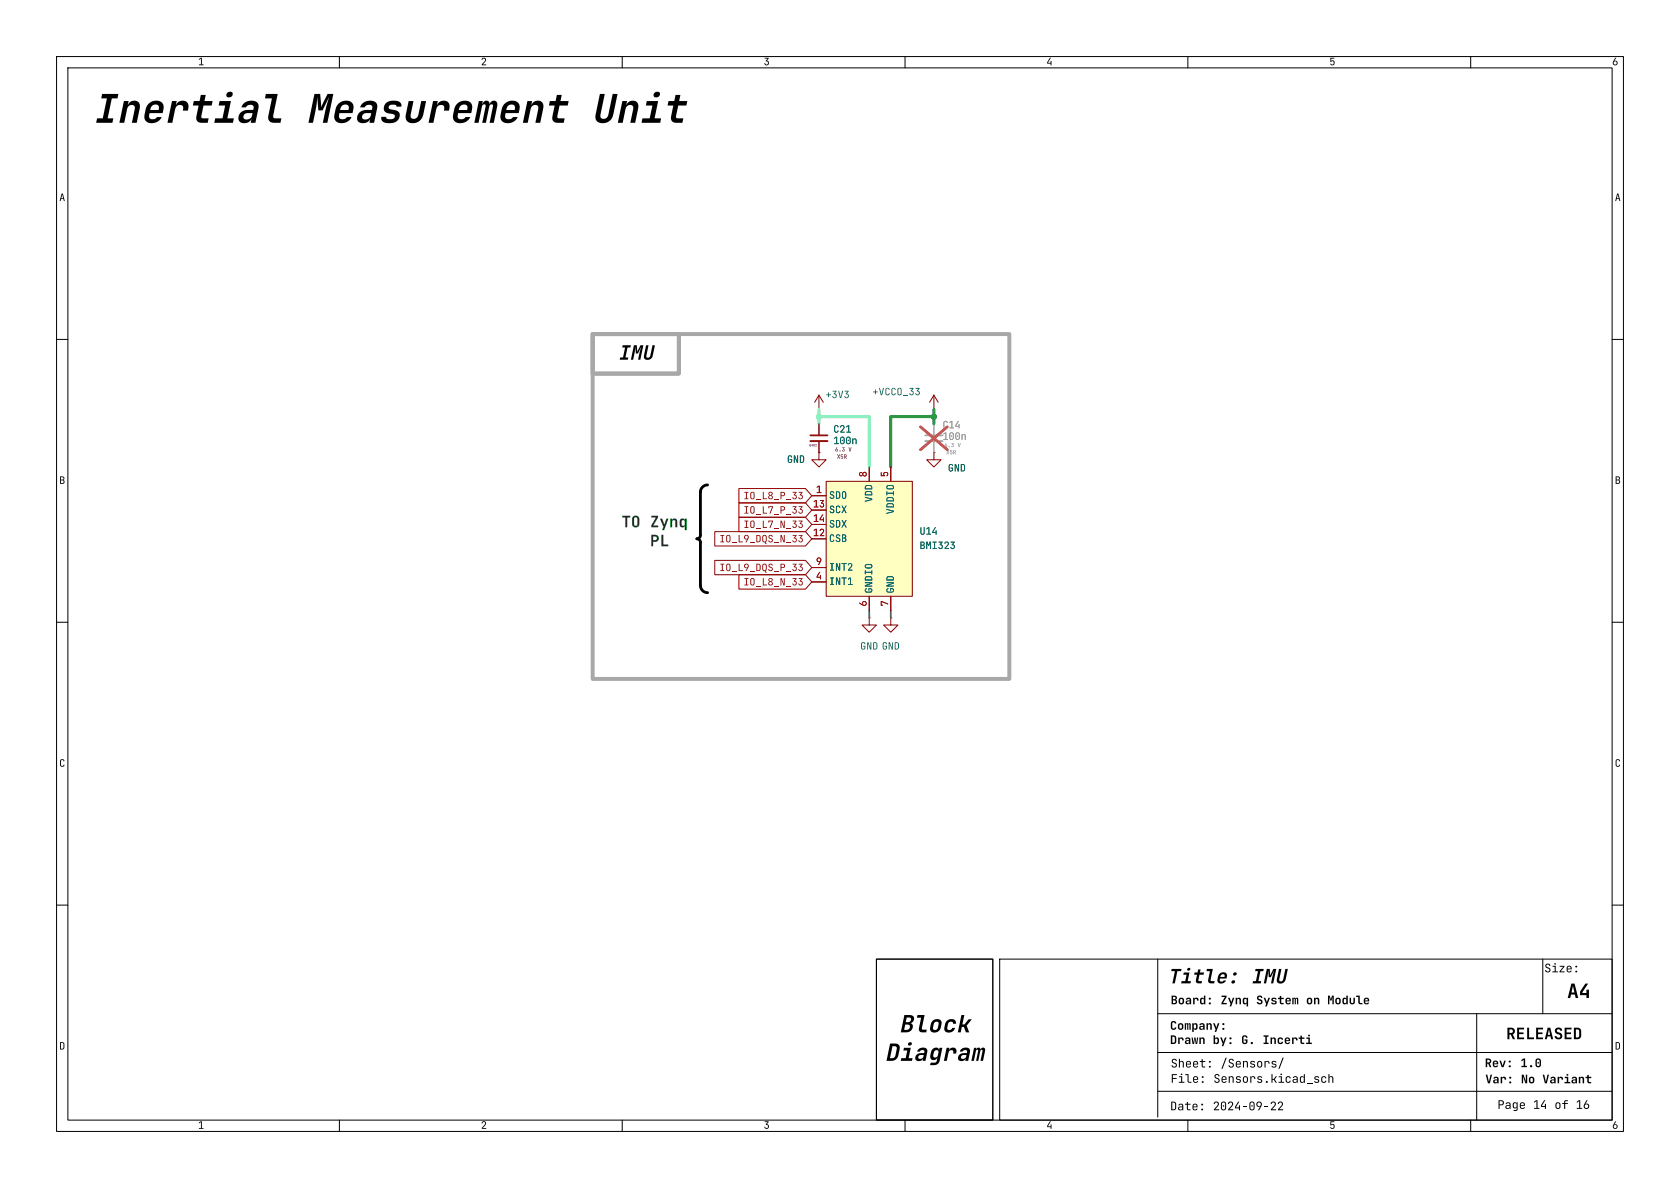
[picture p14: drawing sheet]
<svg xmlns="http://www.w3.org/2000/svg" width="297mm" height="210mm" viewBox="0 0 297 210" stroke-linecap="round" stroke-linejoin="round" font-family="sans-serif">
<defs><g id="words">
<text font-size="7" x="54.1" y="24.3">Measurement Unit</text>
<g font-size="4.2">
<text x="158.9" y="184">Block</text>
<text x="156.4" y="189.1">Diagram</text>
</g>
<g font-size="2.1">
<text x="273" y="172.7">Size:</text>
<text x="207" y="178.3">Board:</text>
<text x="215.8" y="178.3">Zynq System on Module</text>
<text x="206.8" y="184.1">Company: Drawn</text>
<text x="227" y="184.1">by:</text>
<text x="207" y="189.5">Sheet:</text>
<text x="262.5" y="189.4">Rev:</text>
<text x="268.8" y="189.4">1.0</text>
<text x="214.5" y="192.2">Sensors.kicad_sch</text>
<text x="262.6" y="192.3">Var:</text>
<text x="268.9" y="192.3">No Variant</text>
</g>
<text font-size="1.8" fill="#791879" x="147.3" y="79.2">100n</text>
<text font-size="1.8" fill="#a4a4a4" x="166.6" y="78.4">100n</text>
<g font-size="1.8" fill="#a90000">
<text x="143.7" y="89.9">13</text>
<text x="144.2" y="87.4">1</text>
<text x="153.4" y="84.4" transform="rotate(-90 153.4 84.4)">8</text>
<text x="157.2" y="84.4" transform="rotate(-90 157.2 84.4)">5</text>
<text x="143.7" y="92.5">14</text>
<text x="143.7" y="95">12</text>
<text x="144.2" y="100.1">9</text>
<text x="144.2" y="102.6">4</text>
<text x="153.4" y="107.2" transform="rotate(-90 153.4 107.2)">6</text>
<text x="157.2" y="107.2" transform="rotate(-90 157.2 107.2)">7</text>
</g>
<text font-size="1" fill="#791879" x="147.6" y="80.2">6.3</text>
<text font-size="1" fill="#a4a4a4" x="166.9" y="79.4">6.3</text>
<text font-size=".6" fill="#840084" x="143.1" y="79.1">0402</text>
</g></defs>
<g fill="none" stroke="#000" stroke-width=".18">
<path d="M10 10h277v190h-277zM12 12h273v186h-273zM60 10v2M110 10v2M160 10v2M210 10v2M260 10v2M10 60h2M285 60h2M10 110h2M285 110h2M10 160h2"/>
<path d="M176.7 169.5h108.3v28.5h-108.3zM204.7 169.5v28M204.7 179.2h80.2M261.1 179.2v18.8M272.7 169.5v9.7M285 160h2M60 198v2M110 198v2M160 198v2M204.7 186.1h80.2M204.7 192.9h80.2M210 198v2"/>
<path d="M260 198v2"/>
</g>
<g fill="#000">
<path d="M35.2 10.4l.5-.2v1.2h.3v.1h-.8v-.1h.3v-1.1l-.3 .3zM85.2 10.3a.43 .43 0 0 1 .7 .1 .43 .43 0 0 1-.2 .6l-.3 .4h.6v.1h-.8v-.1l.4-.5a.28 .28 0 0 0 .2-.3 .28 .28 0 0 0-.2-.2 .28 .28 0 0 0-.3 .2h-.2zM135.2 10.2h.7l-.3 .5a.42 .42 0 0 1 .4 .4 .42 .42 0 0 1-.4 .4 .42 .42 0 0 1-.5-.3h.2a.29 .29 0 0 0 .4 .1 .29 .29 0 0 0 .1-.4 .29 .29 0 0 0-.4-.1l.3-.4h-.5zM185.6 10.2h.2l-.5 .9h.4v-.3h.2v.7h-.2v-.3h-.6v-.2zM235.2 10.2h.7v.2h-.6v.4a.39 .39 0 0 1 .6 0 .39 .39 0 0 1 0 .5l-.4 .3-.2-.1-.1-.3 .2 .1a.26 .26 0 0 0 .3 0 .26 .26 0 0 0 0-.3 .26 .26 0 0 0-.4-.1h-.1zM285.5 10.2h.2l-.3 .6a.42 .42 0 0 1 .6 .3 .42 .42 0 0 1-.4 .5 .42 .42 0 0 1-.5-.4l.2-.1a.27 .27 0 0 0 .4 .3 .27 .27 0 0 0 0-.5 .27 .27 0 0 0-.4 .1l-.2 .1zM10.9 34.2h.2l.4 1.3h-.2l-.1-.3h-.4l-.1 .3h-.2l.2-.5h.5l-.2-.7-.2 .7h-.1zM285.9 34.2h.2l.4 1.3h-.2l-.1-.3h-.4l-.1 .3h-.2l.2-.5h.5l-.2-.7-.2 .7h-.1zM10.6 84.2h.6l.2 .2v.3l-.2 .1 .2 .2v.3l-.2 .2h-.6v-.1h.5l.2-.2-.2-.2-.3-.1v.5h-.2v-.6h.5l.1-.2-.1-.2h-.3v.4h-.2zM285.6 84.2h.6l.2 .2v.3l-.2 .1 .2 .2v.3l-.2 .2h-.6v-.1h.5l.2-.2-.2-.2-.3-.1v.5h-.2v-.6h.5l.1-.2-.1-.2h-.3v.4h-.2zM10.7 134.3l.5-.1 .2 .3-.2 .1-.2-.3-.2 .1v.9l.3 .1 .1-.2h.2a.39 .39 0 0 1-.4 .4 .39 .39 0 0 1-.4-.4zM285.7 134.3l.5-.1 .2 .3-.2 .1-.2-.3-.2 .1v.9l.3 .1 .1-.2h.2a.39 .39 0 0 1-.4 .4 .39 .39 0 0 1-.4-.4z"/>
<path d="M207.1 171.3h1.8l-.1 .4h-.7l-.4 2.1h-.4l.4-2.1h-.6zM207.1 176h.5a.38 .38 0 0 1 .5 .3 .38 .38 0 0 1-.3 .4 .42 .42 0 0 1 .3 .5 .42 .42 0 0 1-.5 .3h-.5v-.2h.6l.1-.3-.4-.2v.5h-.3v-.7h.6l.1-.2-.4-.2v.4h-.3zM209.3 171.9h1l-.3 1.5h.5v.4h-1.7l.1-.4h.6l.3-1.1h-.6zM211.2 171.9h.5l.1-.5h.4l-.1 .5h.8l-.1 .4h-.7l-.2 1.1h.6l-.1 .4h-.5a.43 .43 0 0 1-.5-.5l.2-1h-.5zM212.2 176.5l.4-.1 .2 .2v-.6h.3v1.5h-.3v-.2l-.2 .2-.4-.1-.1-.6h.3v.4l.2 .1 .2-.1v-.4l-.2-.2-.2 .2h-.3zM213.4 171.3h1l-.4 2 .1 .1h.6v.4h-.6a.47 .47 0 0 1-.5-.6l.3-1.5h-.6zM216 176h.8v.2l-.6 1.1h.7v.2h-1v-.2l.7-1.1h-.6zM215.6 172.1a.75 .75 0 0 1 1-.1 .75 .75 0 0 1 .2 1h-1.1a.37 .37 0 0 0 .1 .5 .37 .37 0 0 0 .5-.2h.4a.77 .77 0 0 1-.8 .6 .77 .77 0 0 1-.7-.8l.1-.4h1.2a.39 .39 0 0 0-.4-.5 .39 .39 0 0 0-.4 .5h-.4zM222 171.3h1.4l-.1 .4h-.5l-.3 1.7h.5l-.1 .4h-1.5l.1-.4h.5l.4-1.7h-.5zM222.3 176.1l.3-.1a.46 .46 0 0 1 .6 .4h-.3a.21 .21 0 0 0-.2-.2 .21 .21 0 0 0-.2 .2 .21 .21 0 0 0 .1 .2 .5 .5 0 0 1 .6 .5 .5 .5 0 0 1-.5 .5 .5 .5 0 0 1-.5-.5h.2a.24 .24 0 0 0 .4 .2 .24 .24 0 0 0 0-.4 .49 .49 0 0 1-.5-.2 .49 .49 0 0 1 0-.6zM224 171.3h.5v1.2l.6-1.2h.5l-.5 2.5h-.4l.6-2.3-.6 1.2h-.4l-.1-1.1-.4 2.2h-.4zM226.1 171.3h.4l-.3 1.8a.35 .35 0 0 0 .3 .4 .35 .35 0 0 0 .4-.4l.3-1.8h.5l-.4 1.8a.84 .84 0 0 1-.7 .7 .84 .84 0 0 1-.9-.4z"/>
<path d="M234.8 176h.3l.2 .7 .2-.7h.3v1.5h-.3l.1-1.3-.2 .7h-.2l-.2-.7v1.3h-.2zM237.4 176.5l.4-.1 .2 .2v-.6h.3v1.5h-.3v-.2l-.2 .2-.4-.1-.1-.6h.3v.4l.2 .1 .2-.1v-.4l-.2-.2-.2 .2h-.3zM239.7 176h.7v1.2l.5 .1v.2h-.5l-.2-.1-.1-1.2h-.4zM273.3 170.4l.2-.1a.43 .43 0 0 1 .6 .4h-.2a.26 .26 0 0 0-.2-.2 .26 .26 0 0 0-.3 .2 .26 .26 0 0 0 .2 .3 .49 .49 0 0 1 .5 .3 .49 .49 0 0 1-.3 .6 .49 .49 0 0 1-.6-.2l-.1-.2h.2a.28 .28 0 0 0 .5 .2 .28 .28 0 0 0-.1-.5 .48 .48 0 0 1-.4-.2 .48 .48 0 0 1 0-.6zM277.8 173.9h.6l.6 2.5h-.4l-.2-.6h-.7l-.1 .6h-.4l.2-1h.9l-.2-1.1-.3 1.1h-.4zM280.3 173.9h.5l-1 1.6h.7v-.5h.4v1.4h-.4v-.5h-1.2v-.6zM10.6 184.2l.6 .1 .2 .3-.1 .8-.7 .1v-.1a.38 .38 0 0 0 .6-.3v-.6l-.4-.1v1h-.2zM35.2 198.4l.5-.2v1.2h.3v.1h-.8v-.1h.3v-1l-.3 .2zM85.2 198.3a.43 .43 0 0 1 .7 .1 .43 .43 0 0 1-.2 .6l-.3 .4h.6v.1h-.8v-.1l.4-.5a.28 .28 0 0 0 .2-.3 .28 .28 0 0 0-.2-.2 .28 .28 0 0 0-.3 .2h-.2zM135.2 198.2h.7l-.3 .5a.42 .42 0 0 1 .4 .4 .42 .42 0 0 1-.4 .5 .42 .42 0 0 1-.5-.4h.2a.29 .29 0 0 0 .4 .1 .29 .29 0 0 0 .1-.4 .29 .29 0 0 0-.4 0l.3-.5h-.5zM185.6 198.2h.2l-.5 .9h.4v-.3h.2v.7h-.2v-.2h-.6v-.3zM207.2 189.9h.9v.1h-.8v.6h.7v.1h-.7v.7h-.1z"/>
<path d="M207.1 180.6l.6-.1 .2 .3-.2 .1-.2-.2-.2 .1v1h.2l.2-.2h.3a.49 .49 0 0 1-.5 .5 .49 .49 0 0 1-.5-.5zM207.1 194.7l.6 .1 .2 .4-.1 .9-.3 .2h-.4v-.2a.44 .44 0 0 0 .6-.3v-.8l-.5-.1v1.2h-.1zM207.3 187.3l.2-.1a.43 .43 0 0 1 .5 .4h-.1a.26 .26 0 0 0-.3-.3 .26 .26 0 0 0-.2 .2 .26 .26 0 0 0 .1 .3 .49 .49 0 0 1 .6 .4 .49 .49 0 0 1-.4 .5 .49 .49 0 0 1-.6-.2v-.2h.2a.28 .28 0 0 0 .4 .3 .28 .28 0 0 0 0-.5 .48 .48 0 0 1-.5-.3 .48 .48 0 0 1 .1-.5zM208.4 190.3h.6v.9h.4v.2h-1v-.2h.4v-.8h-.4zM208.4 187.2h.2v.6l.2-.3 .4 .2 .1 1h-.2v-.7a.25 .25 0 0 0-.3-.3 .25 .25 0 0 0-.2 .3v.7h-.2zM208.4 181l.1-.1a.47 .47 0 0 1 .7 .4v.3a.48 .48 0 0 1-.5 .5 .48 .48 0 0 1-.5-.5v-.3h.3l.1 .5h.2l.1-.1-.1-.6-.6 .2zM208.4 195.3l.2-.2a.41 .41 0 0 1 .6 .4v.8h-.2v-.3a.39 .39 0 0 1-.4 .3 .39 .39 0 0 1-.3-.4h.1l.2 .2a.31 .31 0 0 0 .3 0 .31 .31 0 0 0 .1-.4h-.4l-.2 .2h-.1l.1-.2 .6-.1a.26 .26 0 0 0-.2-.3 .26 .26 0 0 0-.3 .1h-.2zM209.5 180.9h.2v.1l.1-.1 .3 .1 .1-.1h.2l.1 1.1h-.2l-.1-.9-.1 .9h-.2l-.1-.9-.1 .9h-.2zM209.5 195.1h.3v-.3h.2v.3h.5v.2h-.5v.7l.4 .1v.2l-.5-.1-.1-.9h-.3zM209.5 189.9h.6v1.2l.5 .1v.2h-.4l-.2-.1-.1-1.3h-.4zM210.9 195.2l.5-.1a.49 .49 0 0 1 .3 .6h-.7a.29 .29 0 0 0 .1 .4 .29 .29 0 0 0 .4-.1h.2a.46 .46 0 0 1-.5 .3 .46 .46 0 0 1-.4-.5v-.3l.7 .1a.27 .27 0 0 0-.2-.3 .27 .27 0 0 0-.3 .2h-.2zM210.8 180.9h.2v.2l.2-.2h.3l.2 .3v.5l-.1 .3-.3 .1-.3-.3v.6h-.2v-1.1h.2l.1 .4 .2 .1 .2-.1v-.5l-.3-.1-.2 .2h-.2z"/>
<path d="M211 190.4l.5-.1a.49 .49 0 0 1 .3 .6h-.7a.29 .29 0 0 0 .1 .3 .29 .29 0 0 0 .4-.1h.2a.46 .46 0 0 1-.5 .3 .46 .46 0 0 1-.4-.4v-.3h.7a.27 .27 0 0 0-.2-.3 .27 .27 0 0 0-.3 .3h-.2zM212.1 181l.4-.1a.4 .4 0 0 1 .5 .4v.7h-.3v-.2a.38 .38 0 0 1-.4 .3 .38 .38 0 0 1-.3-.4h.2l.2 .2a.25 .25 0 0 0 .3-.1 .25 .25 0 0 0 0-.3l-.7 .2 .2-.3h.5l-.1-.3-.6 .1zM213.3 180.9h.2v.2l.3-.2 .3 .1 .1 1h-.2v-.8l-.2-.1-.2 .1-.1 .8h-.2zM214.7 194.8a.5 .5 0 0 1 .8 .1 .5 .5 0 0 1-.3 .8l-.4 .4h.7v.2h-.9v-.2l.6-.7a.29 .29 0 0 0 0-.5 .29 .29 0 0 0-.4 .3h-.2zM214.5 180.9h.2l.3 .8 .3-.8h.3l-.6 1.5h-.3l.2-.4zM214.8 190l.3-.1a.43 .43 0 0 1 .5 .4h-.2a.26 .26 0 0 0-.2-.3 .26 .26 0 0 0-.3 .2 .26 .26 0 0 0 .2 .3 .49 .49 0 0 1 .5 .4 .49 .49 0 0 1-.3 .5 .49 .49 0 0 1-.6-.2v-.2h.2a.28 .28 0 0 0 .4 .3 .28 .28 0 0 0 0-.5 .48 .48 0 0 1-.5-.3 .48 .48 0 0 1 0-.5zM216.7 187h.2l-.8 1.9h-.2zM216 194.8l.1-.1a.46 .46 0 0 1 .7 .5v.6a.46 .46 0 0 1-.5 .5 .46 .46 0 0 1-.5-.5v-.6h.2v.6a.28 .28 0 0 0 .3 .3 .28 .28 0 0 0 .3-.3v-.6a.28 .28 0 0 0-.3-.3 .28 .28 0 0 0-.3 .3h-.2zM217.2 194.8a.5 .5 0 0 1 .8 .1 .5 .5 0 0 1-.3 .8l-.4 .4h.7v.2h-.9v-.2l.6-.7a.29 .29 0 0 0 0-.5 .29 .29 0 0 0-.4 .3h-.2zM217.3 187.3l.3-.1a.43 .43 0 0 1 .5 .4h-.2a.26 .26 0 0 0-.2-.3 .26 .26 0 0 0-.3 .2 .26 .26 0 0 0 .2 .3 .49 .49 0 0 1 .5 .4 .49 .49 0 0 1-.3 .5 .49 .49 0 0 1-.6-.2v-.2h.2a.28 .28 0 0 0 .4 .3 .28 .28 0 0 0 0-.5 .48 .48 0 0 1-.5-.3 .48 .48 0 0 1 0-.5zM218.6 187.7l.5-.1a.49 .49 0 0 1 .3 .6h-.7a.29 .29 0 0 0 .1 .3 .29 .29 0 0 0 .4-.1h.2a.46 .46 0 0 1-.5 .3 .46 .46 0 0 1-.4-.4v-.3h.7a.27 .27 0 0 0-.2-.3 .27 .27 0 0 0-.3 .3h-.2zM218.9 194.7h.2l-.6 1.1h.5v-.4h.2v.9h-.2v-.4h-.7v-.3z"/>
<path d="M219.7 187.6h.2v.2l.3-.3 .4 .2v1h-.2v-.7a.25 .25 0 0 0-.2-.3 .25 .25 0 0 0-.3 .3v.7h-.2zM219.7 195.5h.7v.2h-.7zM221.1 187.6l.5-.1 .3 .3-.4-.1-.3 .1a.4 .4 0 0 0 .5 .3l.1 .1a.43 .43 0 0 1-.2 .6 .43 .43 0 0 1-.6-.4h.2a.24 .24 0 0 0 .3 .2 .24 .24 0 0 0 .1-.4 .4 .4 0 0 1-.5-.1 .4 .4 0 0 1 0-.5zM221 194.8l.1-.1a.46 .46 0 0 1 .7 .5v.6a.46 .46 0 0 1-.5 .5 .46 .46 0 0 1-.4-.5v-.6h.2v.6a.28 .28 0 0 0 .2 .3 .28 .28 0 0 0 .3-.3v-.6a.28 .28 0 0 0-.3-.3 .28 .28 0 0 0-.2 .3h-.2zM222.3 194.8a.53 .53 0 0 1 .7 .1 .53 .53 0 0 1 0 .7l-.4 .7h-.2l.4-.7h-.5l-.2-.4h.2a.31 .31 0 0 0 .4 .3 .31 .31 0 0 0 .1-.5 .31 .31 0 0 0-.5 .1l-.2 .1zM222.4 187.7l.2-.2a.43 .43 0 0 1 .5 .5v.3a.45 .45 0 0 1-.4 .4 .45 .45 0 0 1-.5-.4v-.3h.2v.3a.26 .26 0 0 0 .3 .3 .26 .26 0 0 0 .3-.3v-.3a.26 .26 0 0 0-.3-.3 .26 .26 0 0 0-.3 .3h-.2zM223.5 195.5h.7v.2h-.7zM223.6 187.6h.1v.2a.38 .38 0 0 1 .5-.2 .38 .38 0 0 1 .2 .4h-.1a.26 .26 0 0 0-.3-.3 .26 .26 0 0 0-.3 .3v.7h-.1zM224.6 183.4h.3v.2l.2-.2 .4 .1 .1 1.1h-.3v-.8l-.2-.2-.2 .2v.8h-.3zM224.8 194.8a.5 .5 0 0 1 .7 .1 .5 .5 0 0 1-.2 .8l-.4 .4h.7v.2h-.9v-.2l.6-.7a.29 .29 0 0 0 0-.5 .29 .29 0 0 0-.5 .3h-.2zM224.8 189.9h.2v.8h.2l.3-.4h.2l-.3 .5 .4 .6h-.3l-.3-.5h-.2v.5h-.2zM224.9 187.6l.5-.1 .3 .3-.4-.1-.3 .1a.4 .4 0 0 0 .5 .3l.1 .1a.43 .43 0 0 1-.3 .6 .43 .43 0 0 1-.5-.4h.2a.24 .24 0 0 0 .3 .2 .24 .24 0 0 0 .1-.4 .4 .4 0 0 1-.5-.1 .4 .4 0 0 1 0-.5z"/>
<path d="M226 194.8a.5 .5 0 0 1 .8 .1 .5 .5 0 0 1-.2 .8l-.4 .4h.6v.2h-.9v-.2l.6-.7a.29 .29 0 0 0 0-.5 .29 .29 0 0 0-.4 .3h-.2zM226.7 187h.2l-.7 1.9h-.2zM226 183.5l.3-.1a.46 .46 0 0 1 .5 .4h-.2l-.3-.2-.2 .2 .1 .5 .6-.1a.49 .49 0 0 1-.5 .4 .49 .49 0 0 1-.4-.5zM229.9 190.3l.4-.1 .2 .3v-.6h.2v1.5h-.2v-.2l-.2 .2h-.3l-.2-.3v-.4h.2v.3a.26 .26 0 0 0 .2 .3 .26 .26 0 0 0 .3-.3v-.3a.26 .26 0 0 0-.3-.3 .26 .26 0 0 0-.2 .3h-.2zM231 183.4h.6v.9h.3v.3h-1v-.3h.4v-.7h-.3zM232.5 190.3l.4-.1 .3 .3-.4-.1-.3 .1a.4 .4 0 0 0 .6 .3v.1a.43 .43 0 0 1-.2 .6 .43 .43 0 0 1-.6-.4h.2a.24 .24 0 0 0 .3 .2 .24 .24 0 0 0 .1-.4 .4 .4 0 0 1-.5-.1 .4 .4 0 0 1 .1-.5zM233.7 190.4l.3-.2a.4 .4 0 0 1 .5 .4h-.2l-.1-.2a.27 .27 0 0 0-.4 .3v.3a.27 .27 0 0 0 .2 .3 .27 .27 0 0 0 .3-.3h.2a.46 .46 0 0 1-.5 .4 .46 .46 0 0 1-.4-.4zM234.8 189.9h.2v.6l.3-.3 .4 .2v1h-.2v-.7a.25 .25 0 0 0-.2-.3 .25 .25 0 0 0-.3 .3v.7h-.2zM235.2 198.2h.7v.2h-.6v.4a.39 .39 0 0 1 .6 0 .39 .39 0 0 1 0 .5l-.4 .3-.2-.1-.1-.2h.2a.26 .26 0 0 0 .3 0 .26 .26 0 0 0 0-.3 .26 .26 0 0 0-.4 0h-.1zM262.7 190h.2l.3 1.3 .3-1.3h.3l-.4 1.5h-.4zM262.7 187.1h.6l.3 .3a.46 .46 0 0 1-.2 .6l.3 .6h-.3l-.3-.6h-.2v.6h-.2v-.8h.5l.2-.2-.1-.2-.4-.1v.5h-.2zM264.9 194.5h.5a.45 .45 0 0 1 .5 .4 .45 .45 0 0 1-.5 .5h-.3v.6h-.2v-.8h.5a.28 .28 0 0 0 .3-.3 .28 .28 0 0 0-.3-.2h-.3v.5h-.2z"/>
<path d="M266.3 195l.2-.1a.41 .41 0 0 1 .6 .3v.8h-.2v-.2a.39 .39 0 0 1-.4 .2 .39 .39 0 0 1-.4-.3h.2l.2 .2a.31 .31 0 0 0 .3-.1 .31 .31 0 0 0 .1-.3h-.4l-.2 .2h-.2l.2-.3 .6-.1a.26 .26 0 0 0-.2-.3 .26 .26 0 0 0-.3 .2h-.2zM266.5 181.7h.6a.61 .61 0 0 1 .7 .4 .61 .61 0 0 1-.4 .7l.4 .9h-.3l-.4-.8h-.3v.8h-.3v-1.1h.6a.31 .31 0 0 0 .4-.3 .31 .31 0 0 0-.4-.3h-.3v.6h-.3zM267.5 195l.4-.1 .2 .2v-.2h.2v1.4l-.7 .1v-.2h.5v-.5l-.1 .2h-.3a.49 .49 0 0 1-.3-.6h.2v.2a.25 .25 0 0 0 .3 .3 .25 .25 0 0 0 .2-.3v-.2a.25 .25 0 0 0-.2-.3 .25 .25 0 0 0-.3 .3h-.2zM268.2 181.7h1.2v.3h-.8v.5h.7v.3h-.7v.6h.8v.3h-1.2zM269 187.4l.3-.3h.3v1.3h.3v.2h-.9v-.2h.4v-1l-.4 .2zM269 190h.4l.4 1.2-.1-1.2h.3v1.5h-.3l-.5-1.2 .1 1.2h-.3zM268.8 195l.5-.1a.49 .49 0 0 1 .3 .6h-.7a.29 .29 0 0 0 .1 .4 .29 .29 0 0 0 .4-.2h.2a.46 .46 0 0 1-.5 .3 .46 .46 0 0 1-.4-.4v-.3h.7a.27 .27 0 0 0-.2-.3 .27 .27 0 0 0-.3 .3h-.2zM270 181.7h.3v1.7h.9v.3h-1.2zM271.2 194.7l.4-.2h.2v1.3h.4v.2h-1v-.2h.4v-1.2l-.4 .4zM271.6 181.7h1.2v.3h-.9v.5h.8v.3h-.8v.6h.9v.3h-1.2zM271.6 187.2l.3-.1 .4 .1 .1 1a.49 .49 0 0 1-.5 .5 .49 .49 0 0 1-.5-.5v-.6h.3l.1 .8h.3l.1-.2-.1-.8-.2-.1-.2 .3h-.3zM272.7 190h.3l.3 1.3 .3-1.3h.2l-.3 1.5h-.4z"/>
<path d="M273 194.5h.2l-.6 1h.5v-.4h.2v.9h-.2v-.3h-.7v-.3zM273.6 181.7h.5l.5 2h-.4l-.1-.5h-.5l-.1 .5h-.4l.2-.8h.7l-.2-.9-.2 .9h-.3zM275.1 181.8a.66 .66 0 0 1 .6-.1 .66 .66 0 0 1 .5 .5h-.4a.28 .28 0 0 0-.2-.3 .28 .28 0 0 0-.3 .2 .28 .28 0 0 0 .1 .4 .67 .67 0 0 1 .8 .6 .67 .67 0 0 1-.7 .7 .67 .67 0 0 1-.7-.6h.4a.32 .32 0 0 0 .5 .2 .32 .32 0 0 0-.1-.5 .66 .66 0 0 1-.6-.4 .66 .66 0 0 1 .1-.7zM275.1 195l.2-.1a.43 .43 0 0 1 .6 .4v.3a.45 .45 0 0 1-.5 .4 .45 .45 0 0 1-.4-.4v-.3h.2v.3a.26 .26 0 0 0 .2 .3 .26 .26 0 0 0 .3-.3v-.3a.26 .26 0 0 0-.3-.3 .26 .26 0 0 0-.2 .3h-.2zM276.2 195h.3l.2-.5h.5v.2h-.5v.3h.5v.2h-.5v.8h-.2v-.8h-.3zM276.6 181.7h1.2v.3h-.9v.5h.8v.3h-.8v.6h.9v.3h-1.2zM278.8 194.7l.3-.2h.3v1.3h.3v.2h-.9v-.2h.4v-1.2l-.4 .4zM278.2 181.7h.7a.62 .62 0 0 1 .6 .6v.8a.62 .62 0 0 1-.6 .6h-.7v-.3l.9-.1 .1-1.1-.2-.2h-.4v1.4h-.4zM280.5 194.5h.2l-.4 .7a.49 .49 0 0 1 .6 .2 .49 .49 0 0 1-.2 .7 .49 .49 0 0 1-.7-.3v-.3h.2a.31 .31 0 0 0 .4 .3 .31 .31 0 0 0 .1-.5 .31 .31 0 0 0-.5 .2h-.2zM280.6 190h.3v.3h.4v.3h-.4v.6l.4 .1v.2l-.6-.1-.1-.8h-.3v-.3h.3zM285.5 198.2h.2l-.3 .6a.42 .42 0 0 1 .6 .3 .42 .42 0 0 1-.4 .5 .42 .42 0 0 1-.5-.4l.2-.1a.27 .27 0 0 0 .4 .3 .27 .27 0 0 0 0-.5 .27 .27 0 0 0-.4 .2h-.2zM285.6 184.2l.6 .1 .2 .3-.1 .8-.7 .1v-.1a.38 .38 0 0 0 .6-.3v-.6l-.4-.1v1h-.2z"/>
<circle cx="210.2" cy="171.3" r=".28"/>
<circle cx="218.1" cy="173.6" r=".31"/>
<circle cx="218.3" cy="172.2" r=".32"/>
<circle cx="274.9" cy="170.4" r=".14"/>
<circle cx="278.7" cy="170.9" r=".17"/>
<circle cx="278.7" cy="171.7" r=".17"/>
<circle cx="212.5" cy="196.1" r=".17"/>
<circle cx="212.5" cy="195.2" r=".17"/>
<circle cx="212.6" cy="190.4" r=".17"/>
<circle cx="212.6" cy="191.3" r=".17"/>
<circle cx="213.9" cy="187.7" r=".17"/>
<circle cx="213.9" cy="188.6" r=".17"/>
<circle cx="216.3" cy="181" r=".19"/>
<circle cx="216.3" cy="181.9" r=".19"/>
<circle cx="216.3" cy="195.5" r=".13"/>
<circle cx="221.3" cy="195.5" r=".13"/>
<circle cx="226.5" cy="189.9" r=".14"/>
<circle cx="231.4" cy="183" r=".17"/>
<circle cx="277.1" cy="190" r=".17"/>
</g>
<path d="M157.5 109.2v1.3h1.2l-1.2 1.3-1.3-1.3h1.3M157.5 109.2h.1" fill="none" stroke="#840000" stroke-width=".18"/>
<g fill="#006464">
<path d="M156.1 113.6l.5-.1 .2 .3-.2 .1-.2-.2-.2 .1 .1 .8 .2 .1 .1-.2v-.2h-.2v-.1h.4v.3a.38 .38 0 0 1-.4 .3 .38 .38 0 0 1-.4-.3z"/>
<path d="M157.1 113.5h.2l.4 1.1v-1.1h.2v1.3h-.3l-.4-1.1 .1 1.1h-.2z"/>
<path d="M158.2 113.5l.5 .1 .2 .3-.1 .8-.6 .1v-.1a.37 .37 0 0 0 .6-.3l-.1-.6-.4-.1v1h-.1z"/>
</g>
<path d="M153.7 109.2v1.3h1.2l-1.2 1.3-1.3-1.3h1.3M153.7 109.2h.1" fill="none" stroke="#840000" stroke-width=".18"/>
<g fill="#006464">
<path d="M152.3 113.6l.5-.1 .2 .3-.2 .1-.2-.2-.2 .1v.8l.3 .1 .1-.2v-.2h-.2v-.1h.4v.3a.38 .38 0 0 1-.4 .3 .38 .38 0 0 1-.4-.3z"/>
<path d="M153.3 113.5h.2l.4 1.1v-1.1h.1v1.3h-.2l-.4-1.1 .1 1.1h-.2z"/>
<path d="M154.4 113.5l.5 .1 .2 .3-.1 .8-.6 .1v-.1a.37 .37 0 0 0 .6-.3l-.1-.6-.4-.1v1h-.1z"/>
</g>
<path d="M146 85.1h15.3v20.3h-15.3z" fill="#ffffc2"/>
<path d="M143.5 87.6h2.5M146 85.1h15.3v20.3h-15.3z" fill="none" stroke="#840000" stroke-width=".18"/>
<g fill="#006464">
<path d="M146.8 86.9h.5l.2 .3h-.2a.22 .22 0 0 0-.2-.2 .22 .22 0 0 0-.2 .1 .22 .22 0 0 0 .1 .3 .41 .41 0 0 1 .5 .3 .41 .41 0 0 1-.3 .5 .41 .41 0 0 1-.5-.2v-.2h.1a.24 .24 0 0 0 .4 .2 .24 .24 0 0 0 0-.4 .41 .41 0 0 1-.4-.2 .41 .41 0 0 1 0-.5z"/>
<path d="M147.8 86.9h.5l.2 .3-.1 .8-.6 .2v-.2a.37 .37 0 0 0 .6-.2l-.1-.7-.4-.1v1h-.1z"/>
<path d="M148.9 86.9l.4-.1 .2 .2 .1 .8a.38 .38 0 0 1-.4 .4 .38 .38 0 0 1-.4-.4v-.6h.2v.7l.3 .1 .1-.1v-.8l-.2-.1-.2 .2h-.2z"/>
<path d="M146.8 89.5l.5-.1 .2 .3h-.2a.22 .22 0 0 0-.2-.2 .22 .22 0 0 0-.2 .2 .22 .22 0 0 0 .1 .2 .41 .41 0 0 1 .5 .3 .41 .41 0 0 1-.3 .5 .41 .41 0 0 1-.5-.2v-.1h.1a.24 .24 0 0 0 .4 .2 .25 .25 0 0 0 0-.5 .41 .41 0 0 1-.4-.2 .41 .41 0 0 1 0-.4z"/>
<path d="M147.9 89.5l.4-.1 .2 .3-.1 .1-.2-.3-.2 .1v.9l.2 .1 .2-.3h.1a.38 .38 0 0 1-.3 .4 .38 .38 0 0 1-.4-.4z"/>
<path d="M148.8 89.4h.2l.2 .5 .3-.5h.2l-.4 .6 .4 .7h-.2l-.3-.5-.3 .5h-.1l.3-.7z"/>
<path d="M146.8 92h.5l.2 .3h-.2a.22 .22 0 0 0-.2-.3 .22 .22 0 0 0-.2 .2 .22 .22 0 0 0 .1 .3 .41 .41 0 0 1 .5 .3 .41 .41 0 0 1-.3 .5 .41 .41 0 0 1-.5-.3v-.1h.1a.24 .24 0 0 0 .4 .2 .24 .24 0 0 0 0-.4 .41 .41 0 0 1-.4-.2 .41 .41 0 0 1 0-.5z"/>
<path d="M147.8 91.9l.5 .1 .2 .3-.1 .8-.6 .1v-.1a.37 .37 0 0 0 .6-.3l-.1-.6-.4-.1v1h-.1z"/>
<path d="M148.8 91.9h.2l.2 .5 .3-.5h.2l-.4 .7 .4 .6h-.2l-.3-.5-.3 .5h-.1l.3-.6z"/>
<path d="M146.8 94.6l.5-.1 .2 .3h-.2l-.2-.2-.2 .1v.9h.3l.1-.2h.2a.38 .38 0 0 1-.4 .4 .38 .38 0 0 1-.4-.4z"/>
<path d="M147.9 94.6l.5-.1 .1 .3h-.1a.22 .22 0 0 0-.2-.2 .22 .22 0 0 0-.2 .1 .22 .22 0 0 0 .1 .3 .41 .41 0 0 1 .5 .3 .41 .41 0 0 1-.3 .5 .41 .41 0 0 1-.5-.2v-.2h.1a.24 .24 0 0 0 .4 .2 .24 .24 0 0 0 0-.4 .41 .41 0 0 1-.5-.2 .41 .41 0 0 1 .1-.4z"/>
<path d="M148.9 94.5h.5l.2 .2v.2l-.2 .2 .2 .2v.2l-.2 .3h-.5v-.2h.5l.1-.2-.1-.2h-.4v.4h-.1v-.6h.4l.1-.2-.1-.2h-.3v.4h-.1z"/>
</g>
<path d="M143.5 100.3h2.5" fill="none" stroke="#840000" stroke-width=".18"/>
<g fill="#006464">
<path d="M146.7 99.6h.7v.1h-.2v1h.2v.2h-.7v-.2h.3v-1h-.3z"/>
<path d="M147.8 99.6h.2l.4 1.1v-1.1h.1v1.3h-.2l-.4-1.2v1.2h-.1z"/>
<path d="M148.8 99.6h.9v.1h-.4v1.2h-.2v-1.2h-.3z"/>
<path d="M150 99.6a.42 .42 0 0 1 .6 .1 .42 .42 0 0 1-.2 .6l-.3 .4h.6v.2h-.8v-.2l.4-.5a.27 .27 0 0 0 .3-.2 .27 .27 0 0 0-.3-.3 .27 .27 0 0 0-.3 .2h-.1z"/>
</g>
<path d="M143.5 102.9h2.5" fill="none" stroke="#840000" stroke-width=".18"/>
<g fill="#006464">
<path d="M146.7 102.1h.7v.1h-.2v1.1h.2v.1h-.7v-.1h.3v-1.1h-.3z"/>
<path d="M147.8 102.1h.2l.4 1.1v-1.1h.1v1.3h-.2l-.4-1.1v1.1h-.1z"/>
<path d="M148.8 102.1h.9v.1h-.4v1.2h-.2v-1.2h-.3z"/>
<path d="M149.9 102.3l.5-.2v1.2h.3v.1h-.8v-.1h.4v-1.1l-.4 .3z"/>
</g>
<path d="M153.7 82.6v2.5" fill="none" stroke="#840000" stroke-width=".18"/>
<g fill="#006464">
<path d="M152.9 87.8l1.3 .4v.2l-1.3 .3v-.2l1.2-.2-1.2-.3z"/>
<path d="M153 86.9h1l.2 .2v.5h-1.3v-.4h.1v.2h1.1l-.1-.3-.1-.1h-.7l-.3 .2z"/>
<path d="M153 85.8h1l.2 .2v.5h-1.3v-.3h.1v.1h1.1l-.1-.3-.1-.1h-.7l-.3 .3z"/>
</g>
<path d="M153.7 105.4v2.6" fill="none" stroke="#840000" stroke-width=".18"/>
<g fill="#006464">
<path d="M153 104.1l.3-.1v.1l-.3 .2 .1 .3h.8l.2-.2-.1-.2-.3-.1v.3h-.2v-.4h.3a.38 .38 0 0 1 .4 .4 .38 .38 0 0 1-.4 .3h-.8l-.1-.2z"/>
<path d="M152.9 102.9h1.3v.2l-1.1 .4h1.1v.2h-1.3v-.2l1.1-.4h-1.1z"/>
<path d="M153 101.9h1l.2 .2v.5h-1.3v-.3h.1v.1h1.1l-.1-.3-.1-.1h-.7l-.3 .3z"/>
<path d="M152.9 100.8h.1v.3h1.1v-.3h.1v.7h-.1v-.2h-1.1v.2h-.1z"/>
<path d="M153 99.8l.8-.1a.38 .38 0 0 1 .4 .4 .38 .38 0 0 1-.4 .4h-.7l-.2-.4 .3 .2h.7l.2-.1-.1-.3h-.8l-.3 .2z"/>
</g>
<path d="M157.5 82.6v2.5" fill="none" stroke="#840000" stroke-width=".18"/>
<g fill="#006464">
<path d="M156.7 89.9l1.3 .4v.2l-1.3 .3v-.1l1.2-.3-1.2-.3z"/>
<path d="M156.8 89h1l.2 .2v.5h-1.3v-.3h.2v.1h1l-.1-.3-.1-.1h-.7l-.3 .3z"/>
<path d="M156.8 88l1-.1 .2 .2v.5h-1.3v-.3h.2v.2h1l-.1-.3-.1-.1h-.7l-.3 .2z"/>
<path d="M156.7 86.9h.2v.2h1v-.2h.1v.6h-.1v-.2h-1v.2h-.2z"/>
<path d="M156.8 85.9l.9-.1a.38 .38 0 0 1 .3 .3 .38 .38 0 0 1-.3 .4h-.8l-.2-.4 .3 .2h.7l.2-.1-.1-.2-.8-.1-.3 .2z"/>
</g>
<path d="M157.5 105.4v2.6" fill="none" stroke="#840000" stroke-width=".18"/>
<g fill="#006464">
<path d="M156.8 104.1l.3-.1v.1l-.3 .2 .1 .3h.8l.2-.2-.1-.2-.3-.1v.3h-.2v-.4h.4a.38 .38 0 0 1 .3 .4 .38 .38 0 0 1-.3 .3h-.9l-.1-.2z"/>
<path d="M156.7 102.9h1.3v.2l-1.1 .4h1.1v.2h-1.3v-.2l1.1-.4h-1.1z"/>
<path d="M156.8 101.9h1l.2 .2v.5h-1.3v-.3h.2v.1h1l-.1-.3-.1-.1h-.7l-.3 .3z"/>
<path d="M162.7 93.2h.2v1l.2 .2 .2-.2v-1h.2v1a.37 .37 0 0 1-.4 .3 .37 .37 0 0 1-.4-.3z"/>
<path d="M163.8 93.4l.5-.2v1.2h.3v.1h-.8v-.1h.3v-1.1l-.3 .3z"/>
<path d="M165.3 93.2h.2l-.5 .9h.4v-.3h.2v.7h-.2v-.3h-.6v-.2z"/>
<path d="M162.7 95.7l.6 .1 .1 .1v.3l-.1 .2 .2 .1v.3l-.2 .2h-.6v-.1h.5l.1-.2-.1-.2-.3-.1v.5h-.2v-.6h.5l.1-.2-.1-.2h-.3v.4h-.2z"/>
<path d="M163.8 95.7h.2l.2 .7 .1-.7h.3v1.3h-.2v-1.2l-.2 .7h-.1l-.2-.7v1.2h-.1z"/>
<path d="M164.9 95.7h.7v.2h-.3v1h.3v.1h-.7v-.1h.2v-1h-.2z"/>
<path d="M165.9 95.7h.7l-.3 .5a.41 .41 0 0 1 .4 .4 .41 .41 0 0 1-.4 .5 .41 .41 0 0 1-.4-.4h.1a.28 .28 0 0 0 .4 .1 .28 .28 0 0 0 .1-.4 .28 .28 0 0 0-.4 0l.3-.5h-.5z"/>
<path d="M167.1 95.8a.42 .42 0 0 1 .6 .1 .42 .42 0 0 1-.2 .6l-.3 .4h.6v.1h-.8v-.1l.4-.5a.27 .27 0 0 0 .2-.2 .27 .27 0 0 0-.2-.3 .27 .27 0 0 0-.3 .2h-.1z"/>
<path d="M168.1 95.7h.7l-.3 .5a.41 .41 0 0 1 .3 .4 .41 .41 0 0 1-.4 .5 .41 .41 0 0 1-.4-.4h.2a.28 .28 0 0 0 .4 .1 .28 .28 0 0 0 .1-.4 .28 .28 0 0 0-.4 0l.3-.5h-.5z"/>
</g>
<path d="M165.1 80v1.3h1.3l-1.3 1.3-1.3-1.3h1.3M165.1 80h.1" fill="none" stroke="#840000" stroke-width=".18"/>
<g fill="#006464">
<path d="M167.8 82.1l.5-.1 .2 .3-.2 .1-.2-.2-.2 .1v.8l.3 .1 .1-.2v-.2h-.2v-.1h.4v.3a.38 .38 0 0 1-.4 .3 .38 .38 0 0 1-.4-.3z"/>
<path d="M168.8 82h.2l.4 1.1v-1.1h.1v1.3h-.2l-.4-1.1v1.1h-.1z"/>
<path d="M169.9 82l.5 .1 .2 .3-.1 .8-.6 .1v-.1a.37 .37 0 0 0 .5-.3v-.6l-.4-.1v1h-.1z"/>
</g>
<path d="M163.6 77h3" fill="none" stroke="#a1a1a1" stroke-width=".3"/>
<path d="M163.6 78h3" fill="none" stroke="#a1a1a1" stroke-width=".33"/>
<path d="M165.1 74.9v2.1M165.1 78v2" fill="none" stroke="#a1a1a1" stroke-width=".18"/>
<g fill="#989898">
<path d="M166.9 74.5l.4-.1 .2 .3-.1 .1-.2-.3-.2 .1v.9l.2 .1 .2-.2h.1a.38 .38 0 0 1-.3 .3 .38 .38 0 0 1-.4-.3z"/>
<path d="M167.8 74.6l.6-.2v1.2h.2v.1h-.8v-.1h.4v-1.1l-.4 .3z"/>
<path d="M169.4 74.4h.1l-.5 .9h.5v-.3h.1v.7h-.1v-.3h-.6v-.2z"/>
<path d="M166.8 76.7l.5-.3v1.2h.3v.1h-.8v-.1h.3v-1l-.3 .2z"/>
<path d="M167.9 76.5l.4-.1 .3 .2v.8a.39 .39 0 0 1-.4 .4 .39 .39 0 0 1-.4-.4v-.6h.2l.1 .8h.2l.2-.2-.1-.7-.2-.1-.2 .2h-.2z"/>
<path d="M169 76.5l.4-.1 .2 .2 .1 .8a.39 .39 0 0 1-.4 .4 .39 .39 0 0 1-.4-.4v-.6h.2v.8h.3l.1-.2v-.7l-.3-.1-.1 .2h-.2z"/>
</g>
<g fill="#a4a4a4">
<path d="M167.3 79.6l.3 .3 .2-.3-.2 .3 .2 .4-.2-.3-.3 .3 .2-.4z"/>
<path d="M168 79.6h.3l-.3 .1v.2a.21 .21 0 0 1 .3 .1 .21 .21 0 0 1-.1 .3 .21 .21 0 0 1-.3-.2 .17 .17 0 0 0 .3 .1 .17 .17 0 0 0 0-.2 .17 .17 0 0 0-.2 0z"/>
<path d="M168.5 79.6l.4 .1-.1 .3 .2 .3-.3-.3h-.1l-.1 .3v-.4l.4-.1-.3-.1-.1 .2z"/>
</g>
<path d="M162.7 75.5l4.8 4M167.5 75.5l-4.8 4" fill="none" stroke="#e65255" stroke-width=".46"/>
<path d="M165.1 69.9l-.8 1.2M165.1 69.9l.8 1.2M165.1 69.9v2.5" fill="none" stroke="#840000" stroke-width=".18"/>
<g fill="#006464">
<path d="M154.7 68.9h.1v.3h.4v.2h-.4v.3h-.1v-.3h-.4v-.2h.4z"/>
<path d="M155.4 68.6h.2l.2 1.1 .3-1.1h.2l-.4 1.3h-.2z"/>
<path d="M156.6 68.7l.5-.1 .2 .2-.2 .1-.2-.2-.2 .1v.9h.3l.1-.2h.2a.38 .38 0 0 1-.4 .4 .38 .38 0 0 1-.4-.4z"/>
<path d="M157.7 68.7l.4-.1 .2 .2-.1 .1-.2-.2-.2 .1v.9h.2l.2-.2h.2a.38 .38 0 0 1-.4 .4 .38 .38 0 0 1-.4-.4z"/>
<path d="M158.8 68.7l.3-.1 .2 .1 .1 .8a.38 .38 0 0 1-.4 .4 .38 .38 0 0 1-.3-.4v-.6h.1v.7l.3 .1 .1-.1v-.8l-.2-.1-.2 .2h-.1z"/>
<path d="M159.7 69.9h.8v.1h-.8z"/>
<path d="M160.8 68.6h.7l-.3 .5a.41 .41 0 0 1 .4 .4 .41 .41 0 0 1-.4 .4 .41 .41 0 0 1-.4-.4h.1a.28 .28 0 0 0 .4 .2 .28 .28 0 0 0 .1-.4 .28 .28 0 0 0-.4-.1l.3-.5h-.5z"/>
<path d="M161.9 68.6h.7l-.3 .5a.41 .41 0 0 1 .3 .4 .41 .41 0 0 1-.3 .4 .41 .41 0 0 1-.5-.4h.2a.28 .28 0 0 0 .4 .2 .28 .28 0 0 0 .1-.4 .28 .28 0 0 0-.4-.1l.3-.5h-.5z"/>
</g>
<path d="M143.3 77h3" fill="none" stroke="#840000" stroke-width=".3"/>
<path d="M143.3 78h3" fill="none" stroke="#840000" stroke-width=".33"/>
<path d="M144.8 74.9v2.1M144.8 78v2" fill="none" stroke="#840000" stroke-width=".18"/>
<g fill="#006464">
<path d="M147.6 75.3l.4-.1 .2 .2-.1 .1-.2-.2-.2 .1v.9h.2l.2-.2h.1a.38 .38 0 0 1-.3 .4 .38 .38 0 0 1-.4-.4z"/>
<path d="M148.6 75.3a.42 .42 0 0 1 .7 0 .42 .42 0 0 1-.2 .7l-.4 .3h.6v.2h-.8v-.2l.5-.4a.27 .27 0 0 0 .2-.3 .27 .27 0 0 0-.2-.3 .27 .27 0 0 0-.3 .2h-.2z"/>
<path d="M149.6 75.4l.5-.2v1.1h.3v.2h-.8v-.2h.4v-1l-.4 .3z"/>
<path d="M147.5 77.4l.5-.2v1.2h.3v.1h-.8v-.1h.3v-1.1l-.3 .3z"/>
<path d="M148.6 77.3l.4-.1 .2 .1 .1 .8a.39 .39 0 0 1-.4 .4 .39 .39 0 0 1-.4-.4v-.5h.2v.7l.3 .1 .1-.2v-.8l-.2-.1-.2 .3h-.2z"/>
<path d="M149.7 77.3l.4-.1 .2 .1 .1 .8a.39 .39 0 0 1-.4 .4 .39 .39 0 0 1-.4-.4v-.5h.1l.1 .7 .3 .1 .1-.2v-.8l-.3-.1-.2 .3h-.1z"/>
</g>
<g fill="#791879">
<path d="M148 80.3l.3 .3 .2-.3-.2 .4 .2 .4-.2-.3-.3 .3 .2-.4z"/>
<path d="M148.7 80.3h.3l-.3 .1v.3a.21 .21 0 0 1 .3 .1 .21 .21 0 0 1-.1 .3 .21 .21 0 0 1-.3-.2 .17 .17 0 0 0 .3 .1 .17 .17 0 0 0 0-.3 .17 .17 0 0 0-.3 0z"/>
<path d="M149.2 80.3l.4 .1-.1 .3 .2 .4-.3-.3h-.1l-.1 .3v-.4l.4-.1-.3-.2-.1 .3z"/>
</g>
<g fill="#840084">
<path d="M143.2 78.5l.2 .1-.1 .3h-.1l-.1-.3 .2 .3v-.3h-.2z"/>
<path d="M143.6 78.5l-.1 .3 .2-.1v.2l-.2-.1z"/>
<path d="M143.8 78.5l.2 .1v.3h-.2v-.3l.1 .3 .1-.3h-.2z"/>
<path d="M144.2 78.5a.13 .13 0 0 1 .2 .1 .13 .13 0 0 1-.1 .1l-.1 .2h.2h-.2l.1-.3h-.2z"/>
</g>
<path d="M144.8 80v1.3h1.2l-1.2 1.3-1.3-1.3h1.3M144.8 80h.1" fill="none" stroke="#840000" stroke-width=".18"/>
<g fill="#006464">
<path d="M139.4 80.6l.4-.1 .2 .3-.1 .1-.2-.3-.2 .1v.9l.2 .1 .2-.2v-.2h-.3v-.2h.4v.4a.38 .38 0 0 1-.3 .3 .38 .38 0 0 1-.4-.3z"/>
<path d="M140.3 80.5h.3l.4 1.1-.1-1.1h.2v1.3h-.2l-.4-1.1v1.1h-.2z"/>
<path d="M141.4 80.5l.6 .1 .2 .3-.1 .8-.7 .1v-.1a.37 .37 0 0 0 .6-.3v-.6l-.4-.1v1h-.2z"/>
</g>
<path d="M144.8 69.9l-.8 1.2M144.8 69.9l.7 1.2M144.8 69.9v2.5" fill="none" stroke="#840000" stroke-width=".18"/>
<g fill="#006464">
<path d="M146.4 69.4h.2v.3h.3v.2h-.3v.3h-.2v-.3h-.3v-.2h.3z"/>
<path d="M147.2 69.1h.7l-.3 .5a.41 .41 0 0 1 .4 .4 .41 .41 0 0 1-.4 .4 .41 .41 0 0 1-.5-.4h.2a.28 .28 0 0 0 .4 .2 .28 .28 0 0 0 .1-.4 .28 .28 0 0 0-.4-.1l.3-.5h-.5z"/>
<path d="M148.2 69.1h.1l.3 1.2 .3-1.2h.2l-.4 1.3h-.2z"/>
<path d="M149.3 69.1h.7l-.3 .5a.41 .41 0 0 1 .4 .4 .41 .41 0 0 1-.4 .4 .41 .41 0 0 1-.4-.4h.1a.28 .28 0 0 0 .4 .2 .28 .28 0 0 0 .1-.4 .28 .28 0 0 0-.4-.1l.3-.5h-.5z"/>
</g>
<g fill="#840000">
<path d="M127.3 99.7h.7v.1h-.2v1h.2v.1h-.7v-.1h.3v-1h-.3z"/>
<path d="M128.5 99.7l.3-.1 .3 .2v.8a.38 .38 0 0 1-.3 .4 .38 .38 0 0 1-.4-.4v-.6h.1l.1 .7 .2 .1 .2-.1-.1-.8-.2-.1-.2 .2h-.1z"/>
<path d="M129.4 101h.9v.1h-.9z"/>
<path d="M130.6 99.7h.1v1.1h.6v.1h-.7z"/>
<path d="M131.7 99.7a.45 .45 0 0 1 .6 .1 .45 .45 0 0 1 0 .6l-.3 .5h-.2l.3-.6-.4 .1-.2-.3h.2a.26 .26 0 0 0 .4 .2 .26 .26 0 0 0 0-.5 .26 .26 0 0 0-.4 .2l-.2 .1z"/>
<path d="M132.6 101h.8v.1h-.8z"/>
<path d="M133.7 99.7h.6l.2 .3-.1 .8-.7 .1v-.1a.37 .37 0 0 0 .6-.2v-.7l-.4-.1v1h-.2z"/>
<path d="M134.9 99.7l.3-.1 .3 .3v.8l-.2 .2 .3 .4h-.2l-.2-.3-.4-.3v-.7h.1l.1 .8h.3l.1-.2v-.7l-.3-.1-.2 .2h-.1z"/>
<path d="M136 99.7h.5l.1 .3h-.2a.22 .22 0 0 0-.1-.2 .22 .22 0 0 0-.3 .1 .22 .22 0 0 0 .2 .3 .41 .41 0 0 1 .4 .3 .41 .41 0 0 1-.2 .5 .41 .41 0 0 1-.6-.2v-.2h.2a.24 .24 0 0 0 .3 .2 .24 .24 0 0 0 0-.4 .41 .41 0 0 1-.4-.2 .41 .41 0 0 1 .1-.5z"/>
<path d="M136.9 101h.8v.1h-.8z"/>
<path d="M138 99.7h.4a.38 .38 0 0 1 .4 .3 .38 .38 0 0 1-.4 .4h-.3v.5h-.1v-.6h.5l.1-.3-.1-.2h-.4v.5h-.1z"/>
<path d="M139 101h.8v.1h-.8z"/>
<path d="M140.1 99.7h.7l-.3 .4a.41 .41 0 0 1 .4 .4 .41 .41 0 0 1-.4 .5 .41 .41 0 0 1-.4-.4h.1a.28 .28 0 0 0 .4 .1 .28 .28 0 0 0 .1-.4 .28 .28 0 0 0-.4 0l.3-.5h-.5z"/>
<path d="M141.2 99.7h.7l-.3 .4a.41 .41 0 0 1 .4 .4 .41 .41 0 0 1-.4 .5 .41 .41 0 0 1-.5-.4h.2a.28 .28 0 0 0 .4 .1 .28 .28 0 0 0 .1-.4 .28 .28 0 0 0-.4 0l.3-.5h-.5z"/>
</g>
<path d="M126.4 99.1h16l1.1 1.2-1.1 1.3h-16z" fill="none" stroke="#840000" stroke-width=".18"/>
<g fill="#840000">
<path d="M127.3 94.6h.7v.1h-.2v1h.2v.2h-.7v-.2h.3v-1h-.3z"/>
<path d="M128.5 94.7l.3-.1 .3 .1v.8a.38 .38 0 0 1-.3 .4 .38 .38 0 0 1-.4-.4v-.6h.1l.1 .7 .2 .1 .2-.1-.1-.8-.2-.1-.2 .2h-.1z"/>
<path d="M129.4 95.9h.9v.1h-.9z"/>
<path d="M130.6 94.6h.1v1.1h.6v.2h-.7z"/>
<path d="M131.7 94.6a.45 .45 0 0 1 .6 .1 .45 .45 0 0 1 0 .6l-.3 .6h-.2l.3-.6h-.4l-.2-.3h.2a.26 .26 0 0 0 .4 .2 .26 .26 0 0 0 0-.4 .26 .26 0 0 0-.4 .1l-.2 .1z"/>
<path d="M132.6 95.9h.8v.1h-.8z"/>
<path d="M133.7 94.6h.6l.2 .4-.1 .7-.7 .2v-.2a.37 .37 0 0 0 .6-.2v-.7l-.4-.1v1h-.2z"/>
<path d="M134.9 94.7l.3-.1 .3 .2v.8l-.2 .2 .3 .4h-.2l-.2-.3-.4-.2v-.8h.1l.1 .8h.3l.1-.2v-.7l-.3-.1-.2 .2h-.1z"/>
<path d="M136 94.6h.5l.1 .3h-.2a.22 .22 0 0 0-.1-.2 .22 .22 0 0 0-.3 .1 .22 .22 0 0 0 .2 .3 .41 .41 0 0 1 .4 .3 .41 .41 0 0 1-.2 .5 .41 .41 0 0 1-.6-.2v-.2h.2a.24 .24 0 0 0 .3 .2 .24 .24 0 0 0 0-.4 .41 .41 0 0 1-.4-.2 .41 .41 0 0 1 .1-.5z"/>
<path d="M136.9 95.9h.8v.1h-.8z"/>
<path d="M138 94.6h.2l.4 1.1v-1.1h.1v1.3h-.2l-.4-1.1v1.1h-.1z"/>
<path d="M139 95.9h.8v.1h-.8z"/>
<path d="M140.1 94.6h.7l-.3 .5a.41 .41 0 0 1 .4 .4 .41 .41 0 0 1-.4 .4 .41 .41 0 0 1-.4-.4h.1a.28 .28 0 0 0 .4 .2 .28 .28 0 0 0 .1-.4 .28 .28 0 0 0-.4-.1l.3-.5h-.5z"/>
<path d="M141.2 94.6h.7l-.3 .5a.41 .41 0 0 1 .4 .4 .41 .41 0 0 1-.4 .4 .41 .41 0 0 1-.5-.4h.2a.28 .28 0 0 0 .4 .2 .28 .28 0 0 0 .1-.4 .28 .28 0 0 0-.4-.1l.3-.5h-.5z"/>
</g>
<path d="M126.4 94h16l1.1 1.3-1.1 1.2h-16z" fill="none" stroke="#840000" stroke-width=".18"/>
<g fill="#840000">
<path d="M131.6 92h.7v.2h-.3v1h.3v.1h-.7v-.1h.3v-1h-.3z"/>
<path d="M132.7 92.1l.4-.1 .2 .2 .1 .8a.38 .38 0 0 1-.4 .3 .38 .38 0 0 1-.4-.3v-.6h.2v.7l.3 .1 .1-.2v-.7l-.2-.1-.2 .2h-.2z"/>
<path d="M133.7 93.4h.8v.1h-.8z"/>
<path d="M134.9 92h.1v1.2h.6v.1h-.7z"/>
<path d="M135.8 92h.9l-.5 1.3h-.2l.5-1.1h-.5v.2h-.2z"/>
<path d="M136.9 93.4h.8v.1h-.8z"/>
<path d="M138 92h.2l.4 1.1v-1.1h.1v1.3h-.2l-.4-1.1v1.1h-.1z"/>
<path d="M139 93.4h.8v.1h-.8z"/>
<path d="M140.1 92h.7l-.3 .5a.41 .41 0 0 1 .4 .4 .41 .41 0 0 1-.4 .4 .41 .41 0 0 1-.4-.3h.1a.28 .28 0 0 0 .4 .1 .28 .28 0 0 0 .1-.4 .28 .28 0 0 0-.4 0l.3-.5h-.5z"/>
<path d="M141.2 92h.7l-.3 .5a.41 .41 0 0 1 .4 .4 .41 .41 0 0 1-.4 .4 .41 .41 0 0 1-.5-.3h.2a.28 .28 0 0 0 .4 .1 .28 .28 0 0 0 .1-.4 .28 .28 0 0 0-.4 0l.3-.5h-.5z"/>
</g>
<path d="M130.6 91.4h11.8l1.1 1.3-1.1 1.3h-11.8z" fill="none" stroke="#840000" stroke-width=".18"/>
<g fill="#840000">
<path d="M131.6 89.5h.7v.1h-.3v1h.3v.2h-.7v-.2h.3v-1h-.3z"/>
<path d="M132.7 89.6l.4-.1 .2 .1 .1 .8a.38 .38 0 0 1-.4 .4 .38 .38 0 0 1-.4-.4v-.6h.2v.8l.3 .1 .1-.2v-.8l-.2-.1-.2 .2h-.2z"/>
<path d="M133.7 90.8h.8v.2h-.8z"/>
<path d="M134.9 89.5h.1v1.1h.6v.2h-.7z"/>
<path d="M135.8 89.5h.9l-.5 1.3h-.2l.5-1.2h-.5v.2h-.2z"/>
<path d="M136.9 90.8h.8v.2h-.8z"/>
<path d="M138 89.5h.4a.38 .38 0 0 1 .4 .4 .38 .38 0 0 1-.4 .4h-.3v.5h-.1v-.7h.5l.1-.2-.1-.2-.4-.1v.5h-.1z"/>
<path d="M139 90.8h.8v.2h-.8z"/>
<path d="M140.1 89.5h.7l-.3 .5a.41 .41 0 0 1 .4 .4 .41 .41 0 0 1-.4 .4 .41 .41 0 0 1-.4-.4h.1a.28 .28 0 0 0 .4 .2 .28 .28 0 0 0 .1-.4 .28 .28 0 0 0-.4-.1l.3-.5h-.5z"/>
<path d="M141.2 89.5h.7l-.3 .5a.41 .41 0 0 1 .4 .4 .41 .41 0 0 1-.4 .4 .41 .41 0 0 1-.5-.4h.2a.28 .28 0 0 0 .4 .2 .28 .28 0 0 0 .1-.4 .28 .28 0 0 0-.4-.1l.3-.5h-.5z"/>
</g>
<path d="M130.6 88.9h11.8l1.1 1.3-1.1 1.2h-11.8z" fill="none" stroke="#840000" stroke-width=".18"/>
<g fill="#840000">
<path d="M131.6 102.2h.7v.1h-.3v1h.3v.2h-.7v-.2h.3v-1h-.3z"/>
<path d="M132.7 102.3l.4-.1 .2 .1 .1 .8a.38 .38 0 0 1-.4 .4 .38 .38 0 0 1-.4-.4v-.6h.2v.8l.3 .1 .1-.2v-.8l-.2-.1-.2 .2h-.2z"/>
<path d="M133.7 103.5h.8v.2h-.8z"/>
<path d="M134.9 102.2h.1v1.1h.6v.2h-.7z"/>
<path d="M135.9 102.3a.36 .36 0 0 1 .6-.1 .36 .36 0 0 1-.1 .6 .39 .39 0 0 1 0 .7 .39 .39 0 0 1-.6-.4h.2a.26 .26 0 0 0 .3 .3 .26 .26 0 0 0 .1-.5 .26 .26 0 0 0-.4 .2h-.2a.26 .26 0 0 0 .2-.2 .26 .26 0 0 0-.1-.3l-.1-.1h.2a.23 .23 0 0 0 .3 .2 .23 .23 0 0 0 .1-.4 .23 .23 0 0 0-.4 .2h-.2z"/>
<path d="M136.9 103.5h.8v.2h-.8z"/>
<path d="M138 102.2h.2l.4 1.1v-1.1h.1v1.3h-.2l-.4-1.1v1.1h-.1z"/>
<path d="M139 103.5h.8v.2h-.8z"/>
<path d="M140.1 102.2h.7l-.3 .5a.41 .41 0 0 1 .4 .4 .41 .41 0 0 1-.4 .4 .41 .41 0 0 1-.4-.4h.1a.28 .28 0 0 0 .4 .2 .28 .28 0 0 0 .1-.4 .28 .28 0 0 0-.4-.1l.3-.5h-.5z"/>
<path d="M141.2 102.2h.7l-.3 .5a.41 .41 0 0 1 .4 .4 .41 .41 0 0 1-.4 .4 .41 .41 0 0 1-.5-.4h.2a.28 .28 0 0 0 .4 .2 .28 .28 0 0 0 .1-.4 .28 .28 0 0 0-.4-.1l.3-.5h-.5z"/>
</g>
<path d="M130.6 101.6h11.8l1.1 1.3-1.1 1.2h-11.8z" fill="none" stroke="#840000" stroke-width=".18"/>
<g fill="#840000">
<path d="M131.6 87h.7v.1h-.3v1h.3v.1h-.7v-.1h.3v-1h-.3z"/>
<path d="M132.7 87l.4-.1 .2 .2 .1 .8a.38 .38 0 0 1-.4 .4 .38 .38 0 0 1-.4-.4v-.6h.2v.7l.3 .1 .1-.1v-.8l-.2-.1-.2 .2h-.2z"/>
<path d="M133.7 88.3h.8v.1h-.8z"/>
<path d="M134.9 87h.1v1.1h.6v.1h-.7z"/>
<path d="M135.9 87a.36 .36 0 0 1 .6 0 .36 .36 0 0 1-.1 .6 .39 .39 0 0 1 0 .7 .39 .39 0 0 1-.6-.4h.2a.26 .26 0 0 0 .3 .2 .26 .26 0 0 0 .1-.4 .26 .26 0 0 0-.4 .2h-.2a.26 .26 0 0 0 .2-.3 .26 .26 0 0 0-.1-.2l-.1-.1h.2a.23 .23 0 0 0 .3 .2 .23 .23 0 0 0 .1-.4 .23 .23 0 0 0-.4 .1l-.2 .1z"/>
<path d="M136.9 88.3h.8v.1h-.8z"/>
<path d="M138 87h.4a.38 .38 0 0 1 .4 .3 .38 .38 0 0 1-.4 .4h-.3v.5h-.1v-.6h.5l.1-.3-.1-.2h-.4v.5h-.1z"/>
<path d="M139 88.3h.8v.1h-.8z"/>
<path d="M140.1 87h.7l-.3 .4a.41 .41 0 0 1 .4 .4 .41 .41 0 0 1-.4 .5 .41 .41 0 0 1-.4-.4h.1a.28 .28 0 0 0 .4 .1 .28 .28 0 0 0 .1-.4 .28 .28 0 0 0-.4 0l.3-.5h-.5z"/>
<path d="M141.2 87h.7l-.3 .4a.41 .41 0 0 1 .4 .4 .41 .41 0 0 1-.4 .5 .41 .41 0 0 1-.5-.4h.2a.28 .28 0 0 0 .4 .1 .28 .28 0 0 0 .1-.4 .28 .28 0 0 0-.4 0l.3-.5h-.5z"/>
</g>
<path d="M130.6 86.4h11.8l1.1 1.2-1.1 1.3h-11.8z" fill="none" stroke="#840000" stroke-width=".18"/>
<path d="M123.8 87v7.6M123.8 95.9v7.6" fill="none" stroke="#000" stroke-width=".5"/>
<path d="M144.8 73.7h8.9v8.9M144.8 72.4v2.5" fill="none" stroke="#66fbb7" stroke-width=".51"/>
<path d="M165.1 72.4v2.5M165.1 73.7h-7.6v8.9" fill="none" stroke="#009600" stroke-width=".51"/>
<path d="M153.7 108v1.2M157.5 108v1.2" fill="none" stroke="#3a4a83" stroke-width=".3"/>
<path d="M154.9 169.5h20.6v28.5h-20.6z" fill="none" stroke="#000" stroke-width=".18"/>
<path d="M110.1 61h1.4l-.1 .4h-.5l-.3 1.8h.5l-.1 .4h-1.4v-.4h.5l.4-1.8h-.5zM112.1 61h.5l.1 1.2 .5-1.2h.5l-.5 2.6h-.4l.6-2.3-.6 1.2h-.4l-.1-1.2-.4 2.3h-.4zM114.2 61h.5l-.4 1.9a.35 .35 0 0 0 .3 .3 .35 .35 0 0 0 .4-.3l.4-1.9h.4l-.4 1.9a.84 .84 0 0 1-.7 .7 .84 .84 0 0 1-.9-.4zM159.9 179.4h.9a.73 .73 0 0 1 .8 .7 .73 .73 0 0 1-.6 .8 .85 .85 0 0 1 .3 .9 .85 .85 0 0 1-.7 .6l-1.4 .1 .1-.4h1a.48 .48 0 0 0 .5-.4 .48 .48 0 0 0-.3-.6h-.5l-.2 1h-.5l.3-1.4h.9a.42 .42 0 0 0 .6-.3 .42 .42 0 0 0-.4-.5h-.4l-.2 .8h-.5zM157.4 184.5h.9a.73 .73 0 0 1 .7 .9l-.2 1.2a1.18 1.18 0 0 1-1.2 .9h-.9l.1-.4h.9l.4-.2 .2-.3 .3-1.3-.2-.3-.6-.1-.5 2.2h-.5zM162.2 179.4h1.3l-.5 2.5 .1 .1h.7l-.1 .5h-.7a.56 .56 0 0 1-.5-.8l.3-1.8h-.7zM170 179.4h.5l-.4 1.7h.4l.7-.9h.6l-.9 1.1 .4 1.2h-.5l-.4-1h-.4l-.2 1h-.5z" fill="#000"/>
<path d="M104.8 59.1h15.2v6.9h-15.2z" fill="none" stroke="#a8a8a8" stroke-width=".7"/>
<g fill="#035717">
<path d="M110 91.2h1.4v.3h-.5v1.7h-.4v-1.7h-.5z"/>
<path d="M111.9 91.3a.65 .65 0 0 1 .7-.1 .65 .65 0 0 1 .4 .5v.9a.64 .64 0 0 1-.6 .6 .64 .64 0 0 1-.6-.6v-.9h.3v.9a.29 .29 0 0 0 .3 .3 .29 .29 0 0 0 .3-.3v-.9a.29 .29 0 0 0-.3-.2 .29 .29 0 0 0-.3 .2h-.3z"/>
<path d="M115.1 91.2h1.2v.3l-.8 1.4h.9v.3h-1.3v-.3l.8-1.4h-.8z"/>
<path d="M116.7 91.7h.4l.3 1.1 .4-1.1h.4l-.8 2h-.3l.2-.6z"/>
<path d="M118.5 91.7h.3v.3a.47 .47 0 0 1 .6-.3 .47 .47 0 0 1 .3 .5v1h-.3v-1a.28 .28 0 0 0-.3-.3 .28 .28 0 0 0-.3 .4v.9h-.3z"/>
<path d="M120.3 91.8a.46 .46 0 0 1 .8 .2v-.3h.3v2h-.3v-.8a.48 .48 0 0 1-.6 .3 .48 .48 0 0 1-.4-.5v-.4h.4v.3a.28 .28 0 0 0 .3 .3 .28 .28 0 0 0 .3-.3v-.3a.28 .28 0 0 0-.3-.4 .28 .28 0 0 0-.3 .4h-.4z"/>
<path d="M115.1 94.5h.7a.63 .63 0 0 1 .7 .7 .63 .63 0 0 1-.7 .6h-.3v.8h-.4v-1.1h.7a.32 .32 0 0 0 .3-.3 .32 .32 0 0 0-.3-.4h-.3v.7h-.4z"/>
<path d="M116.9 94.5h.4v1.8h.8v.3h-1.2z"/>
</g>
<g fill="#000">
<path d="M26.3 18.3a1.54 1.54 0 0 1 2.6 .4l-.1 1.3h-2.4a.75 .75 0 0 0 .3 1.1 .75 .75 0 0 0 1-.4h.9a1.72 1.72 0 0 1-3 .4l-.1-.5 .2-1.1 2.3-.1a.73 .73 0 0 0-.4-1 .73 .73 0 0 0-.9 .6l-.1 .5h-.9l.3-.8zM40.1 16.4a.52 .52 0 0 1 .8-.2 .52 .52 0 0 1 .1 .8 .52 .52 0 0 1-.7 .2 .52 .52 0 0 1-.2-.8zM43.1 18.3a1.8 1.8 0 0 1 2.5 0l.1 .8-.5 2.6h-.9l.2-.6a1.37 1.37 0 0 1-2.3 .2v-.6h.8a.83 .83 0 0 0 .9 .4 .83 .83 0 0 0 .7-.6l.1-.5h-1.1l-.4 .3-.2 .4h-.8a1.51 1.51 0 0 1 1.7-1.3h.9a.66 .66 0 0 0-.3-.9 .66 .66 0 0 0-.9 .3l-.1 .2h-.8zM115.7 16.4a.52 .52 0 0 1 .7-.2 .52 .52 0 0 1 .1 .8 .52 .52 0 0 1-.7 .2 .52 .52 0 0 1-.1-.8zM18.1 16.6h2.8l-.1 .8h-1l-.8 3.5h1l-.1 .8h-2.9l.2-.8h1l.7-3.5h-1zM21.9 17.9h.8l-.1 .7a1.09 1.09 0 0 1 1.3-.8 1.09 1.09 0 0 1 .8 1.4l-.5 2.5h-.9l.5-2.4a.65 .65 0 0 0-.5-.8 .65 .65 0 0 0-.8 .6l-.5 2.6h-.9zM30.4 17.9h.8l-.1 .7a1.18 1.18 0 0 1 1.6-.7 1.18 1.18 0 0 1 .5 1.7h-.9a.7 .7 0 0 0-.3-1.1 .7 .7 0 0 0-1 .5l-.5 2.7h-.9zM34.3 17.9h1l.2-1.1h.9l-.3 1.1h1.5l-.2 .8h-1.4l-.4 2 .3 .2h1l-.2 .8a2.35 2.35 0 0 1-1.7-.2l-.2-.3-.1-.4 .4-2.1h-1zM38.8 17.9h2l-.6 3h1.1l-.1 .8h-3.3l.1-.8h1.3l.5-2.2h-1.1zM47 16.6h2.1l-.8 4 .2 .3h1.2l-.1 .8a2.45 2.45 0 0 1-1.9-.2l-.2-.3-.1-.5 .7-3.3h-1.3zM55.6 16.6h1l.2 2.4 1.1-2.4h1l-1 5.1h-.8l.6-2.8 .5-1.8-1.2 2.4h-.7l-.2-2.4-.2 1.7-.6 2.9h-.8zM97.2 17.9h1l.2-1.1h.9l-.2 1.1h1.4l-.1 .8h-1.5l-.4 2 .3 .2h1l-.1 .8a2.35 2.35 0 0 1-1.8-.2l-.2-.3-.1-.4 .5-2.1h-1.1z"/>
<path d="M106.1 16.6h.8l-.7 3.6a.67 .67 0 0 0 .5 .9 .67 .67 0 0 0 .8-.6l.8-3.9h.9l-.8 3.7a1.76 1.76 0 0 1-1.2 1.4 1.76 1.76 0 0 1-1.9-.5v-.9zM118.2 17.9h1l.2-1.1h.9l-.2 1.1h1.4l-.2 .8h-1.4l-.4 2 .3 .2h1l-.2 .8a2.35 2.35 0 0 1-1.7-.2l-.2-.3-.1-.4 .4-2.1h-1z"/>
</g>
<path d="M123.8 94.6a.66 .66 0 0 1-.6 .6 .61 .61 0 0 1 .6 .7M125.1 85.7a1.27 1.27 0 0 0-1.3 1.3M123.8 103.5a1.27 1.27 0 0 0 1.3 1.3" fill="none" stroke="#000" stroke-width=".5"/>
<path d="M104.8 59.1h73.6v60.9h-73.6z" fill="none" stroke="#a8a8a8" stroke-width=".7"/>
<g fill="#006464">
<path d="M167.8 82.1l.5-.1 .2 .3-.2 .1-.2-.2-.2 .1v.8l.3 .1 .1-.2v-.2h-.2v-.1h.4v.3a.38 .38 0 0 1-.4 .3 .38 .38 0 0 1-.4-.3z"/>
<path d="M168.8 82h.2l.4 1.1v-1.1h.1v1.3h-.2l-.4-1.1v1.1h-.1z"/>
<path d="M169.9 82l.5 .1 .2 .3-.1 .8-.6 .1v-.1a.37 .37 0 0 0 .5-.3v-.6l-.4-.1v1h-.1z"/>
</g>
<path d="M165.1 80h.1" fill="none" stroke="#840000" stroke-width=".18"/>
<g fill="#989898">
<path d="M166.9 74.5l.4-.1 .2 .3-.1 .1-.2-.3-.2 .1v.9l.2 .1 .2-.2h.1a.38 .38 0 0 1-.3 .3 .38 .38 0 0 1-.4-.3z"/>
<path d="M167.8 74.6l.6-.2v1.2h.2v.1h-.8v-.1h.4v-1.1l-.4 .3z"/>
<path d="M169.4 74.4h.1l-.5 .9h.5v-.3h.1v.7h-.1v-.3h-.6v-.2z"/>
<path d="M166.8 76.7l.5-.3v1.2h.3v.1h-.8v-.1h.3v-1l-.3 .2z"/>
<path d="M167.9 76.5l.4-.1 .3 .2v.8a.39 .39 0 0 1-.4 .4 .39 .39 0 0 1-.4-.4v-.6h.2l.1 .8h.2l.2-.2-.1-.7-.2-.1-.2 .2h-.2z"/>
<path d="M169 76.5l.4-.1 .2 .2 .1 .8a.39 .39 0 0 1-.4 .4 .39 .39 0 0 1-.4-.4v-.6h.2v.8h.3l.1-.2v-.7l-.3-.1-.1 .2h-.2z"/>
</g>
<g fill="#a4a4a4">
<path d="M167.3 79.6l.3 .3 .2-.3-.2 .3 .2 .4-.2-.3-.3 .3 .2-.4z"/>
<path d="M168 79.6h.3l-.3 .1v.2a.21 .21 0 0 1 .3 .1 .21 .21 0 0 1-.1 .3 .21 .21 0 0 1-.3-.2 .17 .17 0 0 0 .3 .1 .17 .17 0 0 0 0-.2 .17 .17 0 0 0-.2 0z"/>
<path d="M168.5 79.6l.4 .1-.1 .3 .2 .3-.3-.3h-.1l-.1 .3v-.4l.4-.1-.3-.1-.1 .2z"/>
</g>
<path d="M165.1 74.9v2.1M165.1 78v2" fill="none" stroke="#a1a1a1" stroke-width=".18"/>
<path d="M162.7 75.5l4.8 4M167.5 75.5l-4.8 4" fill="none" stroke="#e65255" stroke-width=".46"/>
<g fill="#006464">
<path d="M147.6 75.3l.4-.1 .2 .2-.1 .1-.2-.2-.2 .1v.9h.2l.2-.2h.1a.38 .38 0 0 1-.3 .4 .38 .38 0 0 1-.4-.4z"/>
<path d="M148.6 75.3a.42 .42 0 0 1 .7 0 .42 .42 0 0 1-.2 .7l-.4 .3h.6v.2h-.8v-.2l.5-.4a.27 .27 0 0 0 .2-.3 .27 .27 0 0 0-.2-.3 .27 .27 0 0 0-.3 .2h-.2z"/>
<path d="M149.6 75.4l.5-.2v1.1h.3v.2h-.8v-.2h.4v-1l-.4 .3z"/>
<path d="M147.5 77.4l.5-.2v1.2h.3v.1h-.8v-.1h.3v-1.1l-.3 .3z"/>
<path d="M148.6 77.3l.4-.1 .2 .1 .1 .8a.39 .39 0 0 1-.4 .4 .39 .39 0 0 1-.4-.4v-.5h.2v.7l.3 .1 .1-.2v-.8l-.2-.1-.2 .3h-.2z"/>
<path d="M149.7 77.3l.4-.1 .2 .1 .1 .8a.39 .39 0 0 1-.4 .4 .39 .39 0 0 1-.4-.4v-.5h.1l.1 .7 .3 .1 .1-.2v-.8l-.3-.1-.2 .3h-.1z"/>
</g>
<g fill="#791879">
<path d="M148 80.3l.3 .3 .2-.3-.2 .4 .2 .4-.2-.3-.3 .3 .2-.4z"/>
<path d="M148.7 80.3h.3l-.3 .1v.3a.21 .21 0 0 1 .3 .1 .21 .21 0 0 1-.1 .3 .21 .21 0 0 1-.3-.2 .17 .17 0 0 0 .3 .1 .17 .17 0 0 0 0-.3 .17 .17 0 0 0-.3 0z"/>
<path d="M149.2 80.3l.4 .1-.1 .3 .2 .4-.3-.3h-.1l-.1 .3v-.4l.4-.1-.3-.2-.1 .3z"/>
</g>
<g fill="#840084">
<path d="M143.2 78.5l.2 .1-.1 .3h-.1l-.1-.3 .2 .3v-.3h-.2z"/>
<path d="M143.6 78.5l-.1 .3 .2-.1v.2l-.2-.1z"/>
<path d="M143.8 78.5l.2 .1v.3h-.2v-.3l.1 .3 .1-.3h-.2z"/>
<path d="M144.2 78.5a.13 .13 0 0 1 .2 .1 .13 .13 0 0 1-.1 .1l-.1 .2h.2h-.2l.1-.3h-.2z"/>
</g>
<path d="M144.8 74.9v2.1M144.8 78v2" fill="none" stroke="#840000" stroke-width=".18"/>
<g fill="#006464">
<path d="M139.4 80.6l.4-.1 .2 .3-.1 .1-.2-.3-.2 .1v.9l.2 .1 .2-.2v-.2h-.3v-.2h.4v.4a.38 .38 0 0 1-.3 .3 .38 .38 0 0 1-.4-.3z"/>
<path d="M140.3 80.5h.3l.4 1.1-.1-1.1h.2v1.3h-.2l-.4-1.1v1.1h-.2z"/>
<path d="M141.4 80.5l.6 .1 .2 .3-.1 .8-.7 .1v-.1a.37 .37 0 0 0 .6-.3v-.6l-.4-.1v1h-.2z"/>
</g>
<path d="M144.8 80h.1" fill="none" stroke="#840000" stroke-width=".18"/>
<g fill="#006464">
<path d="M162.7 93.2h.2v1l.2 .2 .2-.2v-1h.2v1a.37 .37 0 0 1-.4 .3 .37 .37 0 0 1-.4-.3z"/>
<path d="M163.8 93.4l.5-.2v1.2h.3v.1h-.8v-.1h.3v-1.1l-.3 .3z"/>
<path d="M165.3 93.2h.2l-.5 .9h.4v-.3h.2v.7h-.2v-.3h-.6v-.2z"/>
<path d="M162.7 95.7l.6 .1 .1 .1v.3l-.1 .2 .2 .1v.3l-.2 .2h-.6v-.1h.5l.1-.2-.1-.2-.3-.1v.5h-.2v-.6h.5l.1-.2-.1-.2h-.3v.4h-.2z"/>
<path d="M163.8 95.7h.2l.2 .7 .1-.7h.3v1.3h-.2v-1.2l-.2 .7h-.1l-.2-.7v1.2h-.1z"/>
<path d="M164.9 95.7h.7v.2h-.3v1h.3v.1h-.7v-.1h.2v-1h-.2z"/>
<path d="M165.9 95.7h.7l-.3 .5a.41 .41 0 0 1 .4 .4 .41 .41 0 0 1-.4 .5 .41 .41 0 0 1-.4-.4h.1a.28 .28 0 0 0 .4 .1 .28 .28 0 0 0 .1-.4 .28 .28 0 0 0-.4 0l.3-.5h-.5z"/>
<path d="M167.1 95.8a.42 .42 0 0 1 .6 .1 .42 .42 0 0 1-.2 .6l-.3 .4h.6v.1h-.8v-.1l.4-.5a.27 .27 0 0 0 .2-.2 .27 .27 0 0 0-.2-.3 .27 .27 0 0 0-.3 .2h-.1z"/>
<path d="M168.1 95.7h.7l-.3 .5a.41 .41 0 0 1 .3 .4 .41 .41 0 0 1-.4 .5 .41 .41 0 0 1-.4-.4h.2a.28 .28 0 0 0 .4 .1 .28 .28 0 0 0 .1-.4 .28 .28 0 0 0-.4 0l.3-.5h-.5z"/>
</g>
<path d="M143.5 87.6h2.5" fill="none" stroke="#840000" stroke-width=".18"/>
<g fill="#006464">
<path d="M146.8 86.9h.5l.2 .3h-.2a.22 .22 0 0 0-.2-.2 .22 .22 0 0 0-.2 .1 .22 .22 0 0 0 .1 .3 .41 .41 0 0 1 .5 .3 .41 .41 0 0 1-.3 .5 .41 .41 0 0 1-.5-.2v-.2h.1a.24 .24 0 0 0 .4 .2 .24 .24 0 0 0 0-.4 .41 .41 0 0 1-.4-.2 .41 .41 0 0 1 0-.5z"/>
<path d="M147.8 86.9h.5l.2 .3-.1 .8-.6 .2v-.2a.37 .37 0 0 0 .6-.2l-.1-.7-.4-.1v1h-.1z"/>
<path d="M148.9 86.9l.4-.1 .2 .2 .1 .8a.38 .38 0 0 1-.4 .4 .38 .38 0 0 1-.4-.4v-.6h.2v.7l.3 .1 .1-.1v-.8l-.2-.1-.2 .2h-.2z"/>
<path d="M146.8 89.5l.5-.1 .2 .3h-.2a.22 .22 0 0 0-.2-.2 .22 .22 0 0 0-.2 .2 .22 .22 0 0 0 .1 .2 .41 .41 0 0 1 .5 .3 .41 .41 0 0 1-.3 .5 .41 .41 0 0 1-.5-.2v-.1h.1a.24 .24 0 0 0 .4 .2 .25 .25 0 0 0 0-.5 .41 .41 0 0 1-.4-.2 .41 .41 0 0 1 0-.4z"/>
<path d="M147.9 89.5l.4-.1 .2 .3-.1 .1-.2-.3-.2 .1v.9l.2 .1 .2-.3h.1a.38 .38 0 0 1-.3 .4 .38 .38 0 0 1-.4-.4z"/>
<path d="M148.8 89.4h.2l.2 .5 .3-.5h.2l-.4 .6 .4 .7h-.2l-.3-.5-.3 .5h-.1l.3-.7z"/>
<path d="M146.8 92h.5l.2 .3h-.2a.22 .22 0 0 0-.2-.3 .22 .22 0 0 0-.2 .2 .22 .22 0 0 0 .1 .3 .41 .41 0 0 1 .5 .3 .41 .41 0 0 1-.3 .5 .41 .41 0 0 1-.5-.3v-.1h.1a.24 .24 0 0 0 .4 .2 .24 .24 0 0 0 0-.4 .41 .41 0 0 1-.4-.2 .41 .41 0 0 1 0-.5z"/>
<path d="M147.8 91.9l.5 .1 .2 .3-.1 .8-.6 .1v-.1a.37 .37 0 0 0 .6-.3l-.1-.6-.4-.1v1h-.1z"/>
<path d="M148.8 91.9h.2l.2 .5 .3-.5h.2l-.4 .7 .4 .6h-.2l-.3-.5-.3 .5h-.1l.3-.6z"/>
<path d="M146.8 94.6l.5-.1 .2 .3h-.2l-.2-.2-.2 .1v.9h.3l.1-.2h.2a.38 .38 0 0 1-.4 .4 .38 .38 0 0 1-.4-.4z"/>
<path d="M147.9 94.6l.5-.1 .1 .3h-.1a.22 .22 0 0 0-.2-.2 .22 .22 0 0 0-.2 .1 .22 .22 0 0 0 .1 .3 .41 .41 0 0 1 .5 .3 .41 .41 0 0 1-.3 .5 .41 .41 0 0 1-.5-.2v-.2h.1a.24 .24 0 0 0 .4 .2 .24 .24 0 0 0 0-.4 .41 .41 0 0 1-.5-.2 .41 .41 0 0 1 .1-.4z"/>
<path d="M148.9 94.5h.5l.2 .2v.2l-.2 .2 .2 .2v.2l-.2 .3h-.5v-.2h.5l.1-.2-.1-.2h-.4v.4h-.1v-.6h.4l.1-.2-.1-.2h-.3v.4h-.1z"/>
</g>
<path d="M143.5 100.3h2.5" fill="none" stroke="#840000" stroke-width=".18"/>
<g fill="#006464">
<path d="M146.7 99.6h.7v.1h-.2v1h.2v.2h-.7v-.2h.3v-1h-.3z"/>
<path d="M147.8 99.6h.2l.4 1.1v-1.1h.1v1.3h-.2l-.4-1.2v1.2h-.1z"/>
<path d="M148.8 99.6h.9v.1h-.4v1.2h-.2v-1.2h-.3z"/>
<path d="M150 99.6a.42 .42 0 0 1 .6 .1 .42 .42 0 0 1-.2 .6l-.3 .4h.6v.2h-.8v-.2l.4-.5a.27 .27 0 0 0 .3-.2 .27 .27 0 0 0-.3-.3 .27 .27 0 0 0-.3 .2h-.1z"/>
</g>
<path d="M143.5 102.9h2.5" fill="none" stroke="#840000" stroke-width=".18"/>
<g fill="#006464">
<path d="M146.7 102.1h.7v.1h-.2v1.1h.2v.1h-.7v-.1h.3v-1.1h-.3z"/>
<path d="M147.8 102.1h.2l.4 1.1v-1.1h.1v1.3h-.2l-.4-1.1v1.1h-.1z"/>
<path d="M148.8 102.1h.9v.1h-.4v1.2h-.2v-1.2h-.3z"/>
<path d="M149.9 102.3l.5-.2v1.2h.3v.1h-.8v-.1h.4v-1.1l-.4 .3z"/>
</g>
<path d="M153.7 82.6v2.5" fill="none" stroke="#840000" stroke-width=".18"/>
<g fill="#006464">
<path d="M152.9 87.8l1.3 .4v.2l-1.3 .3v-.2l1.2-.2-1.2-.3z"/>
<path d="M153 86.9h1l.2 .2v.5h-1.3v-.4h.1v.2h1.1l-.1-.3-.1-.1h-.7l-.3 .2z"/>
<path d="M153 85.8h1l.2 .2v.5h-1.3v-.3h.1v.1h1.1l-.1-.3-.1-.1h-.7l-.3 .3z"/>
</g>
<path d="M153.7 105.4v2.6" fill="none" stroke="#840000" stroke-width=".18"/>
<g fill="#006464">
<path d="M153 104.1l.3-.1v.1l-.3 .2 .1 .3h.8l.2-.2-.1-.2-.3-.1v.3h-.2v-.4h.3a.38 .38 0 0 1 .4 .4 .38 .38 0 0 1-.4 .3h-.8l-.1-.2z"/>
<path d="M152.9 102.9h1.3v.2l-1.1 .4h1.1v.2h-1.3v-.2l1.1-.4h-1.1z"/>
<path d="M153 101.9h1l.2 .2v.5h-1.3v-.3h.1v.1h1.1l-.1-.3-.1-.1h-.7l-.3 .3z"/>
<path d="M152.9 100.8h.1v.3h1.1v-.3h.1v.7h-.1v-.2h-1.1v.2h-.1z"/>
<path d="M153 99.8l.8-.1a.38 .38 0 0 1 .4 .4 .38 .38 0 0 1-.4 .4h-.7l-.2-.4 .3 .2h.7l.2-.1-.1-.3h-.8l-.3 .2z"/>
</g>
<path d="M157.5 82.6v2.5" fill="none" stroke="#840000" stroke-width=".18"/>
<g fill="#006464">
<path d="M156.7 89.9l1.3 .4v.2l-1.3 .3v-.1l1.2-.3-1.2-.3z"/>
<path d="M156.8 89h1l.2 .2v.5h-1.3v-.3h.2v.1h1l-.1-.3-.1-.1h-.7l-.3 .3z"/>
<path d="M156.8 88l1-.1 .2 .2v.5h-1.3v-.3h.2v.2h1l-.1-.3-.1-.1h-.7l-.3 .2z"/>
<path d="M156.7 86.9h.2v.2h1v-.2h.1v.6h-.1v-.2h-1v.2h-.2z"/>
<path d="M156.8 85.9l.9-.1a.38 .38 0 0 1 .3 .3 .38 .38 0 0 1-.3 .4h-.8l-.2-.4 .3 .2h.7l.2-.1-.1-.2-.8-.1-.3 .2z"/>
</g>
<path d="M157.5 105.4v2.6" fill="none" stroke="#840000" stroke-width=".18"/>
<g fill="#006464">
<path d="M156.8 104.1l.3-.1v.1l-.3 .2 .1 .3h.8l.2-.2-.1-.2-.3-.1v.3h-.2v-.4h.4a.38 .38 0 0 1 .3 .4 .38 .38 0 0 1-.3 .3h-.9l-.1-.2z"/>
<path d="M156.7 102.9h1.3v.2l-1.1 .4h1.1v.2h-1.3v-.2l1.1-.4h-1.1z"/>
<path d="M156.8 101.9h1l.2 .2v.5h-1.3v-.3h.2v.1h1l-.1-.3-.1-.1h-.7l-.3 .3z"/>
</g>
<circle cx="165.1" cy="73.7" r=".46" fill="#009600" stroke="#009600" stroke-width=".18"/>
<circle cx="144.8" cy="73.7" r=".46" fill="#66fbb7" stroke="#66fbb7" stroke-width=".18"/>
<use href="#words"/>
</svg>
